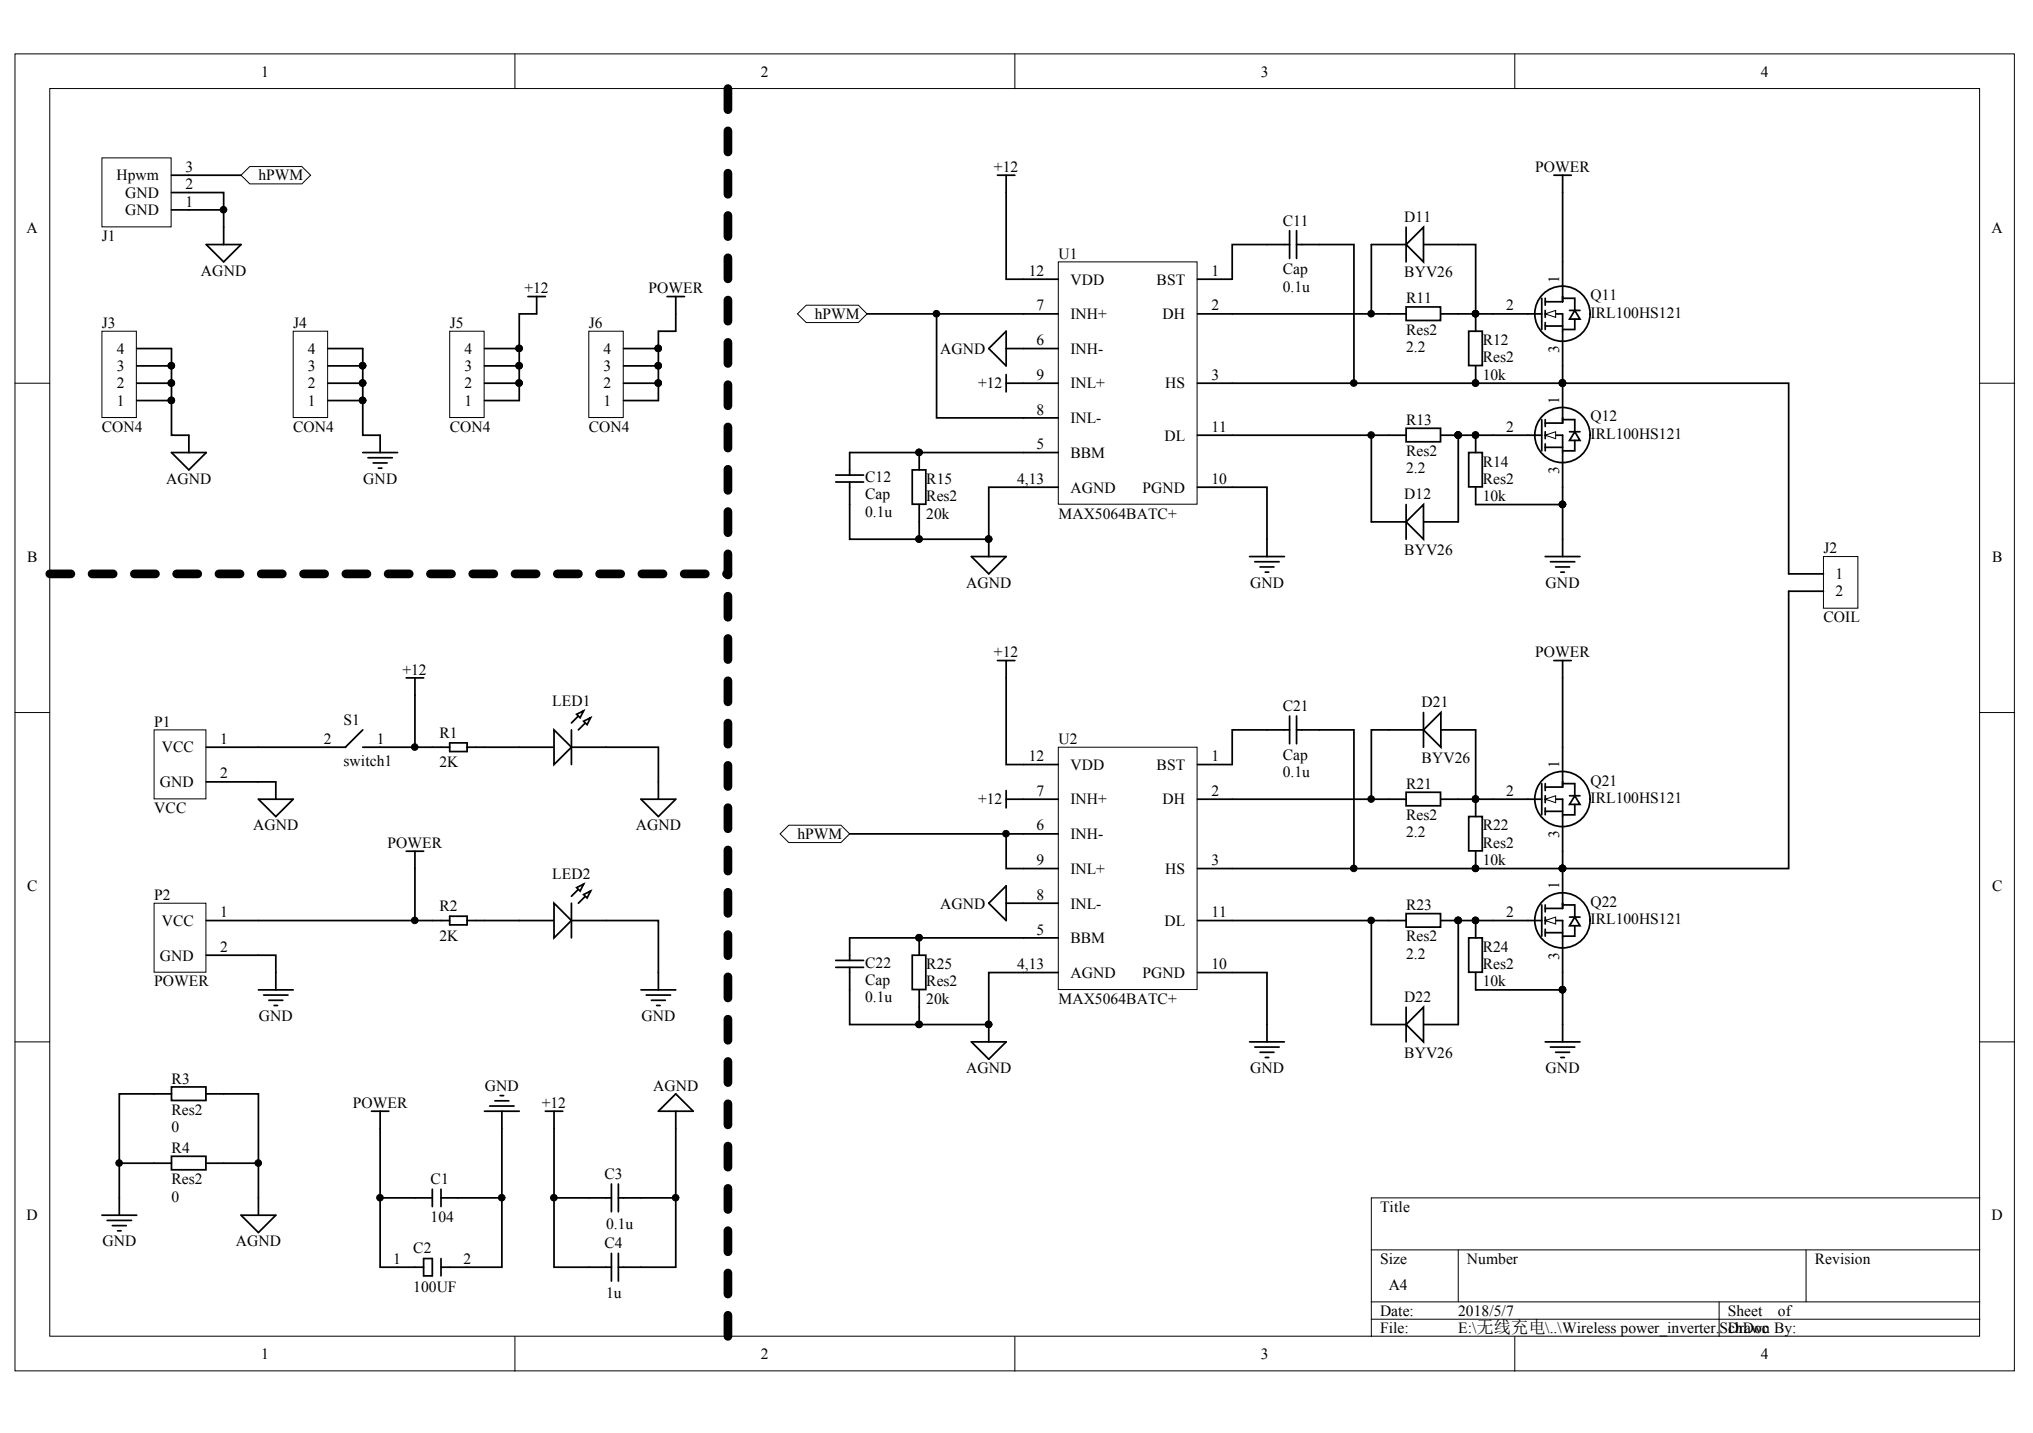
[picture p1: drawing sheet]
<svg xmlns="http://www.w3.org/2000/svg" width="287mm" height="202mm" viewBox="0 0 287 202" stroke-linecap="round" stroke-linejoin="round" font-family="sans-serif">
<defs><g id="words">
<g font-size="2.2">
<text x="36.8" y="10.8">1</text>
<text x="107.4" y="10.8">2</text>
<text x="177.9" y="10.8">3</text>
<text x="248.4" y="10.8">4</text>
<text x="16.4" y="25.5">Hpwm</text>
<text x="17.7" y="27.9">GND</text>
<text x="26.2" y="24.2">3</text>
<text x="26.2" y="26.7">2</text>
<text x="26.2" y="29.1">1</text>
<text x="36.5" y="25.5">hPWM</text>
<text x="140.2" y="24.2">+12</text>
<text x="216.6" y="24.2">POWER</text>
<text x="3.8" y="32.8">A</text>
<text x="14.4" y="34">J1</text>
<text x="17.7" y="30.4">GND</text>
<text x="181" y="31.8">C11</text>
<text x="198.1" y="31.3">D11</text>
<text x="281" y="32.8">A</text>
<text x="28.3" y="38.9">AGND</text>
<text x="74" y="41.4">+12</text>
<text x="91.5" y="41.4">POWER</text>
<text x="145.1" y="38.9">12</text>
<text x="149.3" y="36.5">U1</text>
<text x="151" y="40.1">VDD</text>
<text x="163.2" y="40.1">BST</text>
<text x="170.9" y="38.9">1</text>
<text x="181" y="41.1">0.1u</text>
<text x="181" y="38.7">Cap</text>
<text x="198.1" y="39.1">BYV26</text>
<text x="220" y="39.9" transform="rotate(-90 220 39.9)">1</text>
<text x="14.4" y="46.2">J3</text>
<text x="41.4" y="46.2">J4</text>
<text x="63.5" y="46.2">J5</text>
<text x="83.1" y="46.2">J6</text>
<text x="115" y="45">hPWM</text>
<text x="146.2" y="43.8">7</text>
<text x="151" y="45">INH+</text>
<text x="164" y="45">DH</text>
<text x="170.9" y="43.8">2</text>
<text x="198.4" y="42.8">R11</text>
<text x="198.4" y="47.2">Res2</text>
<text x="212.5" y="43.8">2</text>
<text x="224.4" y="42.3">Q11</text>
<text x="224.4" y="44.8">IRL100HS121</text>
<text x="16.5" y="52.3">3</text>
<text x="16.5" y="49.9">4</text>
<text x="43.4" y="52.3">3</text>
<text x="43.4" y="49.9">4</text>
<text x="65.5" y="52.3">3</text>
<text x="65.5" y="49.9">4</text>
<text x="85.1" y="52.3">3</text>
<text x="85.1" y="49.9">4</text>
<text x="132.6" y="49.9">AGND</text>
<text x="146.2" y="48.7">6</text>
<text x="146.2" y="53.6">9</text>
<text x="151" y="49.9">INH-</text>
<text x="170.9" y="53.6">3</text>
<text x="198.4" y="49.6">2.2</text>
<text x="209.2" y="53.6">10k</text>
<text x="209.2" y="48.7">R12</text>
<text x="209.2" y="51.1">Res2</text>
<text x="220" y="49.8" transform="rotate(-90 220 49.8)">3</text>
<text x="16.5" y="57.2">1</text>
<text x="16.5" y="54.8">2</text>
<text x="43.4" y="57.2">1</text>
<text x="43.4" y="54.8">2</text>
<text x="65.5" y="57.2">1</text>
<text x="65.5" y="54.8">2</text>
<text x="85.1" y="57.2">1</text>
<text x="85.1" y="54.8">2</text>
<text x="138" y="54.8">+12</text>
<text x="146.2" y="58.5">8</text>
<text x="151" y="54.8">INL+</text>
<text x="151" y="59.7">INL-</text>
<text x="164.4" y="54.8">HS</text>
<text x="198.4" y="59.9">R13</text>
<text x="220" y="57" transform="rotate(-90 220 57)">1</text>
<text x="224.4" y="59.4">Q12</text>
<text x="14.4" y="60.9">CON4</text>
<text x="41.4" y="60.9">CON4</text>
<text x="63.5" y="60.9">CON4</text>
<text x="83.1" y="60.9">CON4</text>
<text x="146.2" y="63.4">5</text>
<text x="151" y="64.6">BBM</text>
<text x="164.3" y="62.1">DL</text>
<text x="170.9" y="60.9">11</text>
<text x="198.4" y="64.3">Res2</text>
<text x="209.2" y="65.8">R14</text>
<text x="212.5" y="60.9">2</text>
<text x="224.4" y="61.9">IRL100HS121</text>
<text x="23.4" y="68.3">AGND</text>
<text x="51.2" y="68.3">GND</text>
<text x="122.1" y="68">C12</text>
<text x="122.1" y="70.5">Cap</text>
<text x="130.7" y="68.3">R15</text>
<text x="130.7" y="70.7">Res2</text>
<text x="143.5" y="68.3">4,13</text>
<text x="151" y="69.5">AGND</text>
<text x="161.2" y="69.5">PGND</text>
<text x="170.9" y="68.3">10</text>
<text x="198.1" y="70.5">D12</text>
<text x="198.4" y="66.8">2.2</text>
<text x="209.2" y="70.7">10k</text>
<text x="209.2" y="68.3">Res2</text>
<text x="220" y="66.9" transform="rotate(-90 220 66.9)">3</text>
<text x="122.1" y="72.9">0.1u</text>
<text x="130.7" y="73.2">20k</text>
<text x="149.3" y="73.2">MAX5064BATC+</text>
<text x="3.8" y="79.2">B</text>
<text x="136.3" y="82.9">AGND</text>
<text x="176.4" y="82.9">GND</text>
<text x="198.1" y="78.3">BYV26</text>
<text x="218.1" y="82.9">GND</text>
<text x="257.3" y="78">J2</text>
<text x="258.9" y="81.7">1</text>
<text x="281" y="79.2">B</text>
<text x="257.3" y="87.8">COIL</text>
<text x="258.9" y="84.1">2</text>
<text x="56.8" y="95.2">+12</text>
<text x="140.2" y="92.7">+12</text>
<text x="216.6" y="92.7">POWER</text>
<text x="77.9" y="99.5">LED1</text>
<text x="181" y="100.3">C21</text>
<text x="200.6" y="99.8">D21</text>
<text x="21.8" y="102.5">P1</text>
<text x="22.8" y="106.1">VCC</text>
<text x="31.1" y="104.9">1</text>
<text x="45.7" y="104.9">2</text>
<text x="48.5" y="102.2">S1</text>
<text x="53.2" y="104.9">1</text>
<text x="62" y="104.1">R1</text>
<text x="145.1" y="107.4">12</text>
<text x="149.3" y="104.9">U2</text>
<text x="170.9" y="107.4">1</text>
<text x="181" y="107.1">Cap</text>
<text x="200.6" y="107.6">BYV26</text>
<text x="22.6" y="111">GND</text>
<text x="31.1" y="109.8">2</text>
<text x="48.5" y="108.1">switch1</text>
<text x="62" y="108.2">2K</text>
<text x="138" y="113.5">+12</text>
<text x="146.2" y="112.3">7</text>
<text x="151" y="108.6">VDD</text>
<text x="151" y="113.5">INH+</text>
<text x="163.2" y="108.6">BST</text>
<text x="164" y="113.5">DH</text>
<text x="170.9" y="112.3">2</text>
<text x="181" y="109.6">0.1u</text>
<text x="198.4" y="111.3">R21</text>
<text x="212.5" y="112.3">2</text>
<text x="220" y="108.3" transform="rotate(-90 220 108.3)">1</text>
<text x="224.4" y="110.8">Q21</text>
<text x="224.4" y="113.2">IRL100HS121</text>
<text x="21.8" y="114.7">VCC</text>
<text x="35.7" y="117.1">AGND</text>
<text x="54.7" y="119.6">POWER</text>
<text x="89.7" y="117.1">AGND</text>
<text x="112.5" y="118.4">hPWM</text>
<text x="146.2" y="117.1">6</text>
<text x="151" y="118.4">INH-</text>
<text x="198.4" y="118.1">2.2</text>
<text x="198.4" y="115.7">Res2</text>
<text x="209.2" y="117.1">R22</text>
<text x="209.2" y="119.6">Res2</text>
<text x="220" y="118.2" transform="rotate(-90 220 118.2)">3</text>
<text x="3.8" y="125.7">C</text>
<text x="77.9" y="124">LED2</text>
<text x="146.2" y="122">9</text>
<text x="151" y="123.3">INL+</text>
<text x="164.4" y="123.3">HS</text>
<text x="170.9" y="122">3</text>
<text x="209.2" y="122">10k</text>
<text x="220" y="125.5" transform="rotate(-90 220 125.5)">1</text>
<text x="281" y="125.7">C</text>
<text x="21.8" y="126.9">P2</text>
<text x="22.8" y="130.6">VCC</text>
<text x="31.1" y="129.4">1</text>
<text x="62" y="128.5">R2</text>
<text x="132.6" y="128.2">AGND</text>
<text x="146.2" y="126.9">8</text>
<text x="146.2" y="131.8">5</text>
<text x="151" y="128.2">INL-</text>
<text x="164.3" y="130.6">DL</text>
<text x="170.9" y="129.4">11</text>
<text x="198.4" y="128.4">R23</text>
<text x="212.5" y="129.4">2</text>
<text x="224.4" y="127.9">Q22</text>
<text x="224.4" y="130.4">IRL100HS121</text>
<text x="22.6" y="135.5">GND</text>
<text x="31.1" y="134.3">2</text>
<text x="62" y="132.7">2K</text>
<text x="122.1" y="136.5">C22</text>
<text x="130.7" y="136.7">R25</text>
<text x="143.5" y="136.7">4,13</text>
<text x="151" y="137.9">AGND</text>
<text x="151" y="133.1">BBM</text>
<text x="161.2" y="137.9">PGND</text>
<text x="170.9" y="136.7">10</text>
<text x="198.4" y="135.3">2.2</text>
<text x="198.4" y="132.8">Res2</text>
<text x="209.2" y="134.3">R24</text>
<text x="209.2" y="136.7">Res2</text>
<text x="220" y="135.4" transform="rotate(-90 220 135.4)">3</text>
<text x="21.8" y="139.1">POWER</text>
<text x="122.1" y="141.4">0.1u</text>
<text x="122.1" y="138.9">Cap</text>
<text x="130.7" y="141.6">20k</text>
<text x="130.7" y="139.1">Res2</text>
<text x="149.3" y="141.6">MAX5064BATC+</text>
<text x="198.1" y="141.4">D22</text>
<text x="209.2" y="139.1">10k</text>
<text x="36.5" y="144">GND</text>
<text x="90.5" y="144">GND</text>
<text x="198.1" y="149.2">BYV26</text>
<text x="24.2" y="152.9">R3</text>
<text x="68.4" y="153.8">GND</text>
<text x="92.1" y="153.8">AGND</text>
<text x="136.3" y="151.4">AGND</text>
<text x="176.4" y="151.4">GND</text>
<text x="218.1" y="151.4">GND</text>
<text x="24.2" y="159.7">0</text>
<text x="24.2" y="157.2">Res2</text>
<text x="49.8" y="156.3">POWER</text>
<text x="76.4" y="156.3">+12</text>
<text x="24.2" y="162.6">R4</text>
<text x="24.2" y="167">Res2</text>
<text x="60.8" y="167">C1</text>
<text x="85.3" y="166.3">C3</text>
<text x="3.8" y="172.2">D</text>
<text x="24.2" y="169.5">0</text>
<text x="60.8" y="172.4">104</text>
<text x="85.5" y="173.4">0.1u</text>
<text x="194.7" y="170.9">Title</text>
<text x="281" y="172.2">D</text>
<text x="14.4" y="175.8">GND</text>
<text x="33.3" y="175.8">AGND</text>
<text x="55.5" y="178.3">1</text>
<text x="58.3" y="176.8">C2</text>
<text x="65.4" y="178.3">2</text>
<text x="85.3" y="176.1">C4</text>
<text x="194.7" y="178.3">Size</text>
<text x="206.9" y="178.3">Number</text>
<text x="256" y="178.3">Revision</text>
<text x="58.3" y="182.2">100UF</text>
<text x="85.5" y="183.2">1u</text>
<text x="194.7" y="185.6">Date:</text>
<text x="195.9" y="181.9">A4</text>
<text x="205.7" y="185.6">2018/5/7</text>
<text x="243.7" y="185.6">Sheet</text>
<text x="250.8" y="185.6">of</text>
<text x="36.8" y="191.7">1</text>
<text x="107.4" y="191.7">2</text>
<text x="177.9" y="191.7">3</text>
<text x="194.7" y="188.1">File:</text>
<text x="205.7" y="188.1">E:\无线充电\..\Wireless power_inverter.SchDoc</text>
<text x="243.7" y="188.1">Drawn By:</text>
<text x="248.4" y="191.7">4</text>
</g>
</g></defs>
<g fill="#fff" stroke="#000" stroke-width=".14">
<path d="M2.1 7.6h282.1v185.8h-282.1z"/>
<path d="M7 12.5h272.3v176h-272.3z"/>
</g>
<g fill="none" stroke="#000" stroke-width=".14">
<path d="M72.6 7.6v4.9M143.2 7.6v4.9M213.7 7.6v4.9M2.1 54.1h4.9M279.3 54.1h4.9M2.1 100.5h4.9M279.3 100.5h4.9M2.1 147h4.9M279.3 147h4.9M193.5 176.3h85.8M205.7 176.3v7.3M254.8 176.3v7.3"/>
<path d="M279.3 169h-85.8v19.5M72.6 188.5v4.9M143.2 188.5v4.9M193.5 183.6h85.8M193.5 186.1h85.8M213.7 188.5v4.9M242.5 183.6v4.9"/>
</g>
<path d="M149.3 36.9h19.6v34.2h-19.6z" fill="#fff" stroke="#000" stroke-width=".14"/>
<g fill="none" stroke="#000" stroke-width=".25">
<path d="M144.4 39.4h4.9M168.9 39.4h4.9M220.4 36.9v4.9M144.4 54.1h4.9M144.4 44.3h4.9M144.4 49.2h4.9M144.4 58.9h4.9M168.9 54.1h4.9M168.9 44.3h4.9M210.6 44.3h6.9M217.5 42.1v4.4M218 44.3h2.4v7.3"/>
<path d="M218 42.6h2.4M218 46h2.4M218 42.1v1M218 43.8v1M218 45.5v1M144.4 68.7h4.9M144.4 63.8h4.9M168.9 68.7h4.9M168.9 61.4h4.9"/>
</g>
<path d="M218 44.3l1.5-.5v1z" fill="#fff" stroke="#000" stroke-width=".14"/>
<g fill="none" stroke="#000" stroke-width=".25">
<path d="M220.4 41.8v.8"/>
<circle cx="220.4" cy="44.3" r="3.9"/>
</g>
<path d="M222.2 43.8l.7 1.2h-1.5z" fill="#fff" stroke="#000" stroke-width=".25"/>
<path d="M217.5 59.2v4.4M218 59.7h2.4M218 59.2v1M220.4 42.1h1.8v1.7M220.4 54.1v4.8M221.4 43.8h1.5M222.2 45v1.5h-1.8M210.6 61.4h6.9M218 61.4h2.4v7.3M218 63.1h2.4M218 60.9v1M218 62.6v1" fill="none" stroke="#000" stroke-width=".25"/>
<circle cx="220.4" cy="54" r=".47" fill="#000" stroke="#000" stroke-width=".14"/>
<path d="M218 61.4l1.5-.5v1z" fill="#fff" stroke="#000" stroke-width=".14"/>
<g fill="none" stroke="#000" stroke-width=".25">
<path d="M220.4 58.9v.8"/>
<circle cx="220.4" cy="61.4" r="3.9"/>
</g>
<path d="M222.2 60.9l.7 1.2h-1.5z" fill="#fff" stroke="#000" stroke-width=".25"/>
<g fill="none" stroke="#000" stroke-width=".25">
<path d="M140.7 24.7h2.5M141.9 24.7v14.7h2.5M181.9 34.5h-8.1v4.9M181.9 32.5v4M182.9 34.5h8.1v19.6M182.9 32.5v4M219.2 24.7h2.5M220.4 24.7v2.5M173.8 44.3h24.6M198.4 43.3h4.8v1.9h-4.8zM203.3 44.3h7.3M207.2 46.7h1.9v4.9h-1.9z"/>
<path d="M208.2 44.3v2.4M208.2 51.6v2.5M220.4 59.2h1.8v1.7M117.9 67h3.9M117.9 68h3.9M119.9 68v8.1h9.8M128.7 66.3h1.9v4.8h-1.9zM129.7 63.8v2.5M137 78.5h4.9l-2.4 2.5zM139.5 76.1v2.4M144.4 68.7h-4.9v7.4h-9.8v-4.9M144.4 63.8h-24.5v3.2"/>
<path d="M173.8 68.7h4.9v9.8M173.8 61.4h24.6M176.3 78.5h4.9M177 79.2h3.5M177.8 80h1.9M198.4 60.4h4.8v1.9h-4.8zM203.3 61.4h2.4M207.2 63.8h1.9v4.9h-1.9zM208.2 61.4v2.4M208.2 68.7v2.5M218 78.5h4.9M218.7 79.2h3.5"/>
<path d="M219.5 80h1.9M220.4 71.2v7.3M221.4 60.9h1.5M222.2 62.1v1.5h-1.8M57.3 95.6h2.5M58.5 95.6v2.5M178.5 80.7h.5M220.2 80.7h.5M90.4 112.7h4.9l-2.4 2.5zM92.9 110.3v2.4M21.7 164.1h2.5M24.2 163.1h4.8v1.9h-4.8z"/>
<path d="M29.1 164.1h2.5"/>
</g>
<g fill="#000" stroke="#000" stroke-width=".14">
<circle cx="191" cy="54" r=".47"/>
<circle cx="208.2" cy="54" r=".47"/>
<circle cx="208.2" cy="44.3" r=".47"/>
<circle cx="220.4" cy="54" r=".47"/>
<circle cx="129.7" cy="63.8" r=".47"/>
<circle cx="129.7" cy="76" r=".47"/>
<circle cx="139.5" cy="76" r=".47"/>
<circle cx="205.7" cy="61.4" r=".47"/>
<circle cx="208.2" cy="61.4" r=".47"/>
<circle cx="220.4" cy="71.1" r=".47"/>
</g>
<path d="M21.7 103h7.3v9.7h-7.3z" fill="#fff" stroke="#000" stroke-width=".14"/>
<path d="M29.1 105.4h7.4M29.1 110.3h7.4" fill="none" stroke="#000" stroke-width=".25"/>
<path d="M21.7 127.4h7.3v9.7h-7.3z" fill="#fff" stroke="#000" stroke-width=".14"/>
<path d="M51.2 103l-2.5 2.4h-2.4M51.2 105.4h2.4M73.3 105.4h4.9M80.6 105.4h4.9M29.1 129.9h7.4M29.1 134.7h7.4" fill="none" stroke="#000" stroke-width=".25"/>
<path d="M48.7 105.4h.1" fill="none" stroke="#00f" stroke-width=".3"/>
<path d="M78.2 103l2.4 2.4-2.4 2.4z" fill="#fff" stroke="#000" stroke-width=".25"/>
<path d="M82.3 100.3l-1.7 1.7M83.3 101.2l-1.7 1.8" fill="none" stroke="#000" stroke-width=".25"/>
<g fill="#fff" stroke="#000" stroke-width=".25">
<path d="M82.3 101.7l1-.5-.5 1z"/>
<path d="M81.4 100.8l.9-.5-.5 .9z"/>
</g>
<g fill="none" stroke="#000" stroke-width=".25">
<path d="M36.5 105.4h9.8M36.5 110.3h2.4M53.6 105.4h9.8M63.4 104.8h2.5v1.2h-2.5zM65.9 105.4h7.4M80.6 103v4.8M85.5 105.4h7.4v4.9M73.3 129.9h4.9M80.6 129.9h4.9M53.6 159.2v19.6h6.2M70.8 159.2v19.6h-8.6M58.5 169h2.5"/>
<path d="M59.8 177.5h1.2v2.5h-1.2zM61 167.8v2.4M62.2 167.8v2.4M62.2 177.5v2.5M62.2 169h2.5"/>
</g>
<path d="M78.2 127.4l2.4 2.5-2.4 2.4z" fill="#fff" stroke="#000" stroke-width=".25"/>
<path d="M82.3 124.7l-1.7 1.7M83.3 125.7l-1.7 1.7" fill="none" stroke="#000" stroke-width=".25"/>
<g fill="#fff" stroke="#000" stroke-width=".25">
<path d="M82.3 126.2l1-.5-.5 1z"/>
<path d="M81.4 125.2l.9-.5-.5 1z"/>
</g>
<g fill="none" stroke="#000" stroke-width=".25">
<path d="M58.5 98.1v7.3M36.5 134.7h2.4v4.9M36.5 129.9h26.9M36.5 139.6h4.9M57.3 120.1h2.5M58.5 120.1v9.8M63.4 129.2h2.5v1.3h-2.5zM65.9 129.9h7.4M80.6 127.4v4.9M85.5 129.9h7.4v9.7M90.4 139.6h4.9M24.2 153.3h4.8v1.9h-4.8z"/>
<path d="M24.2 154.3h-7.4v17.1M29.1 154.3h7.4v17.1M37.2 140.4h3.4M37.9 141.1h2M38.7 141.8h.5M52.4 156.8h2.5M53.6 156.8v2.4M68.3 156.8h5M69.1 156h3.4M69.8 155.3h2M70.6 154.5h.4M70.8 156.8v2.4"/>
<path d="M76.9 156.8h2.5M78.2 156.8v22h8.1M91.2 140.4h3.4M91.9 141.1h2M92.6 141.8h.5M92.9 156.8l2.4-2.5 2.5 2.5zM95.3 156.8v22h-8.1M14.4 171.4h4.9M15.1 172.2h3.4M15.9 172.9h1.9M16.6 173.6h.5M16.8 164.1h4.9"/>
<path d="M31.6 164.1h4.9M34 171.4h4.9l-2.4 2.5zM53.6 169h4.9M64.7 169h6.1M78.2 169h8.1M86.3 167v3.9M86.3 176.8v3.9M87.2 169h8.1M87.2 167v3.9M87.2 176.8v3.9"/>
</g>
<g fill="#000" stroke="#000" stroke-width=".14">
<circle cx="58.5" cy="105.4" r=".47"/>
<circle cx="58.5" cy="129.8" r=".47"/>
<circle cx="16.8" cy="164.1" r=".47"/>
<circle cx="36.4" cy="164.1" r=".47"/>
<circle cx="53.6" cy="169" r=".47"/>
<circle cx="70.8" cy="169" r=".47"/>
<circle cx="78.1" cy="169" r=".47"/>
<circle cx="95.3" cy="169" r=".47"/>
</g>
<path d="M112.5 44.3l1.2-1.2h7.4l1.2 1.2-1.2 1.2h-7.4z" fill-rule="evenodd" fill="#fff" stroke="#000" stroke-width=".14"/>
<path d="M14.4 22.3h9.7v9.7h-9.7z" fill="#fff" stroke="#000" stroke-width=".14"/>
<path d="M24.2 27.2h7.4v7.3M24.2 24.7h2.4M24.2 29.6h7.4M29.1 34.5h4.9l-2.4 2.4zM122.3 44.3h22.1M132.1 44.3v14.6h12.3M139.5 49.2l2.4-2.5v4.9zM141.9 52.8v2.5M141.9 49.2h2.5M141.9 54.1h2.5" fill="none" stroke="#000" stroke-width=".25"/>
<g fill="#000" stroke="#000" stroke-width=".14">
<circle cx="31.5" cy="29.6" r=".47"/>
<circle cx="132.1" cy="44.3" r=".47"/>
</g>
<path d="M34 24.7l1.2-1.2h7.4l1.2 1.2-1.2 1.2h-7.4z" fill-rule="evenodd" fill="#fff" stroke="#000" stroke-width=".14"/>
<path d="M26.6 24.7h7.4" fill="none" stroke="#000" stroke-width=".25"/>
<path d="M149.3 105.4h19.6v34.2h-19.6z" fill="#fff" stroke="#000" stroke-width=".14"/>
<g fill="none" stroke="#000" stroke-width=".25">
<path d="M144.4 107.8h4.9M144.4 112.7h4.9M144.4 117.6h4.9M168.9 107.8h4.9M168.9 112.7h4.9M210.6 112.7h6.9M217.5 110.5v4.4M218 112.7h2.4v7.4M218 111h2.4M218 114.5h2.4M218 110.5v1M218 112.3v.9"/>
<path d="M218 114v.9M220.4 105.4v4.9M144.4 122.5h4.9M144.4 137.2h4.9M144.4 127.4h4.9M144.4 132.3h4.9M168.9 122.5h4.9M168.9 137.2h4.9M168.9 129.9h4.9"/>
</g>
<path d="M218 112.7l1.5-.4v.9z" fill="#fff" stroke="#000" stroke-width=".14"/>
<g fill="none" stroke="#000" stroke-width=".25">
<path d="M220.4 110.3v.7"/>
<circle cx="220.4" cy="112.7" r="3.9"/>
</g>
<path d="M222.2 112.3l.7 1.2h-1.5z" fill="#fff" stroke="#000" stroke-width=".25"/>
<path d="M220.4 110.5h1.8v1.8M221.4 112.3h1.5M222.2 113.5v1.4h-1.8M210.6 129.9h6.9M217.5 127.7v4.4M218 129.9h2.4v7.3M218 128.1h2.4M218 131.6h2.4M218 127.7v.9M218 129.4v.9M218 131.1v1M220.4 122.5v4.9" fill="none" stroke="#000" stroke-width=".25"/>
<circle cx="220.4" cy="122.5" r=".47" fill="#000" stroke="#000" stroke-width=".14"/>
<path d="M218 129.9l1.5-.5v.9z" fill="#fff" stroke="#000" stroke-width=".14"/>
<g fill="none" stroke="#000" stroke-width=".25">
<path d="M220.4 127.4v.7"/>
<circle cx="220.4" cy="129.8" r="3.9"/>
</g>
<path d="M222.2 129.4l.7 1.2h-1.5z" fill="#fff" stroke="#000" stroke-width=".25"/>
<g fill="none" stroke="#000" stroke-width=".25">
<path d="M140.7 93.2h2.5M141.9 93.2v14.6h2.5M219.2 93.2h2.5M220.4 93.2v2.4M173.8 112.7h24.6M181.9 103h-8.1v4.8M181.9 101v3.9M182.9 103h8.1v19.5M182.9 101v3.9M198.4 111.8h4.8v1.9h-4.8zM203.3 112.7h7.3M207.2 115.2h1.9v4.8h-1.9z"/>
<path d="M208.2 112.7v2.5M117.9 135.5h3.9M117.9 136.5h3.9M119.9 136.5v8h9.8M128.7 134.7h1.9v4.9h-1.9zM129.7 132.3v2.4M144.4 137.2h-4.9v7.3h-9.8v-4.9M144.4 132.3h-24.5v3.2M173.8 137.2h4.9v9.8M173.8 129.9h24.6M198.4 128.9h4.8v1.9h-4.8zM203.3 129.9h2.4"/>
<path d="M207.2 132.3h1.9v4.8h-1.9zM208.2 120.1v2.4M208.2 129.9v2.4M208.2 137.2v2.4M220.4 127.7h1.8v1.7M220.4 139.6v7.4M221.4 129.4h1.5M222.2 130.6v1.5h-1.8M137 147h4.9l-2.4 2.4zM139.5 144.5v2.5M176.3 147h4.9M177 147.7h3.5"/>
<path d="M177.8 148.4h1.9M178.5 149.2h.5M218 147h4.9M218.7 147.7h3.5M219.5 148.4h1.9M220.2 149.2h.5"/>
</g>
<g fill="#000" stroke="#000" stroke-width=".14">
<circle cx="208.2" cy="112.7" r=".47"/>
<circle cx="129.7" cy="132.3" r=".47"/>
<circle cx="191" cy="122.5" r=".47"/>
<circle cx="205.7" cy="129.8" r=".47"/>
<circle cx="208.2" cy="122.5" r=".47"/>
<circle cx="208.2" cy="129.8" r=".47"/>
<circle cx="220.4" cy="139.6" r=".47"/>
<circle cx="220.4" cy="122.5" r=".47"/>
<circle cx="129.7" cy="144.5" r=".47"/>
<circle cx="139.5" cy="144.5" r=".47"/>
</g>
<path d="M110.1 117.6l1.2-1.2h7.3l1.3 1.2-1.3 1.3h-7.3z" fill-rule="evenodd" fill="#fff" stroke="#000" stroke-width=".14"/>
<path d="M119.9 117.6h24.5M141.9 117.6v4.9h2.5M141.9 111.5v2.5M141.9 112.7h2.5M139.5 127.4l2.4-2.4v4.9zM141.9 127.4h2.5" fill="none" stroke="#000" stroke-width=".25"/>
<circle cx="141.9" cy="117.6" r=".47" fill="#000" stroke="#000" stroke-width=".14"/>
<path d="M102.7 12.5v176M7 81h95.7" fill="none" stroke="#000" stroke-width="1.2" stroke-dasharray="3 3"/>
<path d="M257.2 78.5h4.9v7.3h-4.9z" fill="#fff" stroke="#000" stroke-width=".14"/>
<path d="M193.5 34.5h4.9M200.8 34.5h4.9M173.8 54.1h46.6M220.4 54.1h31.9v26.9h4.9M220.4 51.6v2.5M257.2 83.4h-4.9v39.1h-31.9M173.8 122.5h46.6M220.4 120.1v2.4" fill="none" stroke="#000" stroke-width=".25"/>
<g fill="#000" stroke="#000" stroke-width=".14">
<circle cx="220.4" cy="54" r=".47"/>
<circle cx="220.4" cy="122.5" r=".47"/>
</g>
<path d="M198.4 34.5l2.4-2.4v4.8z" fill="#fff" stroke="#000" stroke-width=".25"/>
<path d="M198.4 32.1v4.8M193.5 73.6h4.9M200.8 73.6h4.9" fill="none" stroke="#000" stroke-width=".25"/>
<path d="M198.4 73.6l2.4-2.4v4.9z" fill="#fff" stroke="#000" stroke-width=".25"/>
<path d="M193.5 34.5v9.8M205.7 34.5h2.5v9.8M193.5 61.4v12.2M198.4 71.2v4.9M195.9 103h4.9M203.3 103h4.9" fill="none" stroke="#000" stroke-width=".25"/>
<g fill="#000" stroke="#000" stroke-width=".14">
<circle cx="193.4" cy="44.3" r=".47"/>
<circle cx="208.2" cy="44.3" r=".47"/>
<circle cx="193.4" cy="61.4" r=".47"/>
</g>
<path d="M200.8 103l2.5-2.5v4.9z" fill="#fff" stroke="#000" stroke-width=".25"/>
<path d="M200.8 100.5v4.9M193.5 144.5h4.9M200.8 144.5h4.9" fill="none" stroke="#000" stroke-width=".25"/>
<path d="M198.4 144.5l2.4-2.4v4.9z" fill="#fff" stroke="#000" stroke-width=".25"/>
<path d="M220.4 27.2v9.7M210.6 61.4h-4.9v12.2M220.4 68.7v2.5h-12.2M220.4 95.6v9.8M36.5 112.7h4.9l-2.5 2.5zM38.9 110.3v2.4M195.9 103h-2.4v9.7M208.2 103v9.7M193.5 129.9v14.6M210.6 129.9h-4.9v14.6M220.4 137.2v2.4h-12.2M198.4 142.1v4.9" fill="none" stroke="#000" stroke-width=".25"/>
<g fill="#000" stroke="#000" stroke-width=".14">
<circle cx="205.7" cy="61.4" r=".47"/>
<circle cx="220.4" cy="71.1" r=".47"/>
<circle cx="193.4" cy="112.7" r=".47"/>
<circle cx="208.2" cy="112.7" r=".47"/>
<circle cx="193.4" cy="129.8" r=".47"/>
<circle cx="205.7" cy="129.8" r=".47"/>
<circle cx="220.4" cy="139.6" r=".47"/>
</g>
<path d="M14.4 46.7h4.8v12.2h-4.8z" fill="#fff" stroke="#000" stroke-width=".14"/>
<path d="M19.3 56.5h4.9M19.3 54.1h4.9M19.3 51.6h4.9M19.3 49.2h4.9" fill="none" stroke="#000" stroke-width=".25"/>
<g fill="#000" stroke="#000" stroke-width=".14">
<circle cx="24.2" cy="54" r=".47"/>
<circle cx="24.2" cy="51.6" r=".47"/>
<circle cx="24.2" cy="56.5" r=".47"/>
</g>
<path d="M41.4 46.7h4.8v12.2h-4.8z" fill="#fff" stroke="#000" stroke-width=".14"/>
<path d="M24.2 49.2v12.2h2.4v2.4M46.3 49.2h4.9v12.2h2.4v2.4M46.3 56.5h4.9M46.3 54.1h4.9M46.3 51.6h4.9M24.2 63.8h4.9l-2.5 2.5zM51.2 63.8h4.9M51.9 64.6h3.4M52.6 65.3h2M53.4 66h.5" fill="none" stroke="#000" stroke-width=".25"/>
<g fill="#000" stroke="#000" stroke-width=".14">
<circle cx="51.2" cy="51.6" r=".47"/>
<circle cx="51.2" cy="54" r=".47"/>
<circle cx="51.2" cy="56.5" r=".47"/>
</g>
<path d="M63.4 46.7h4.9v12.2h-4.9z" fill="#fff" stroke="#000" stroke-width=".14"/>
<path d="M68.3 56.5h5M68.3 54.1h5M68.3 51.6h5M68.3 49.2h5" fill="none" stroke="#000" stroke-width=".25"/>
<g fill="#000" stroke="#000" stroke-width=".14">
<circle cx="73.2" cy="54" r=".47"/>
<circle cx="73.2" cy="51.6" r=".47"/>
<circle cx="73.2" cy="49.1" r=".47"/>
</g>
<path d="M83.1 46.7h4.8v12.2h-4.8z" fill="#fff" stroke="#000" stroke-width=".14"/>
<path d="M74.5 41.8h2.4M75.7 41.8v2.5h-2.4v12.2M88 54.1h4.9M88 51.6h4.9M88 49.2h4.9M94.1 41.8h2.5M95.3 41.8v4.9h-2.4v9.8h-4.9" fill="none" stroke="#000" stroke-width=".25"/>
<g fill="#000" stroke="#000" stroke-width=".14">
<circle cx="92.9" cy="54" r=".47"/>
<circle cx="92.9" cy="51.6" r=".47"/>
<circle cx="92.9" cy="49.1" r=".47"/>
</g>
<use href="#words"/>
</svg>
